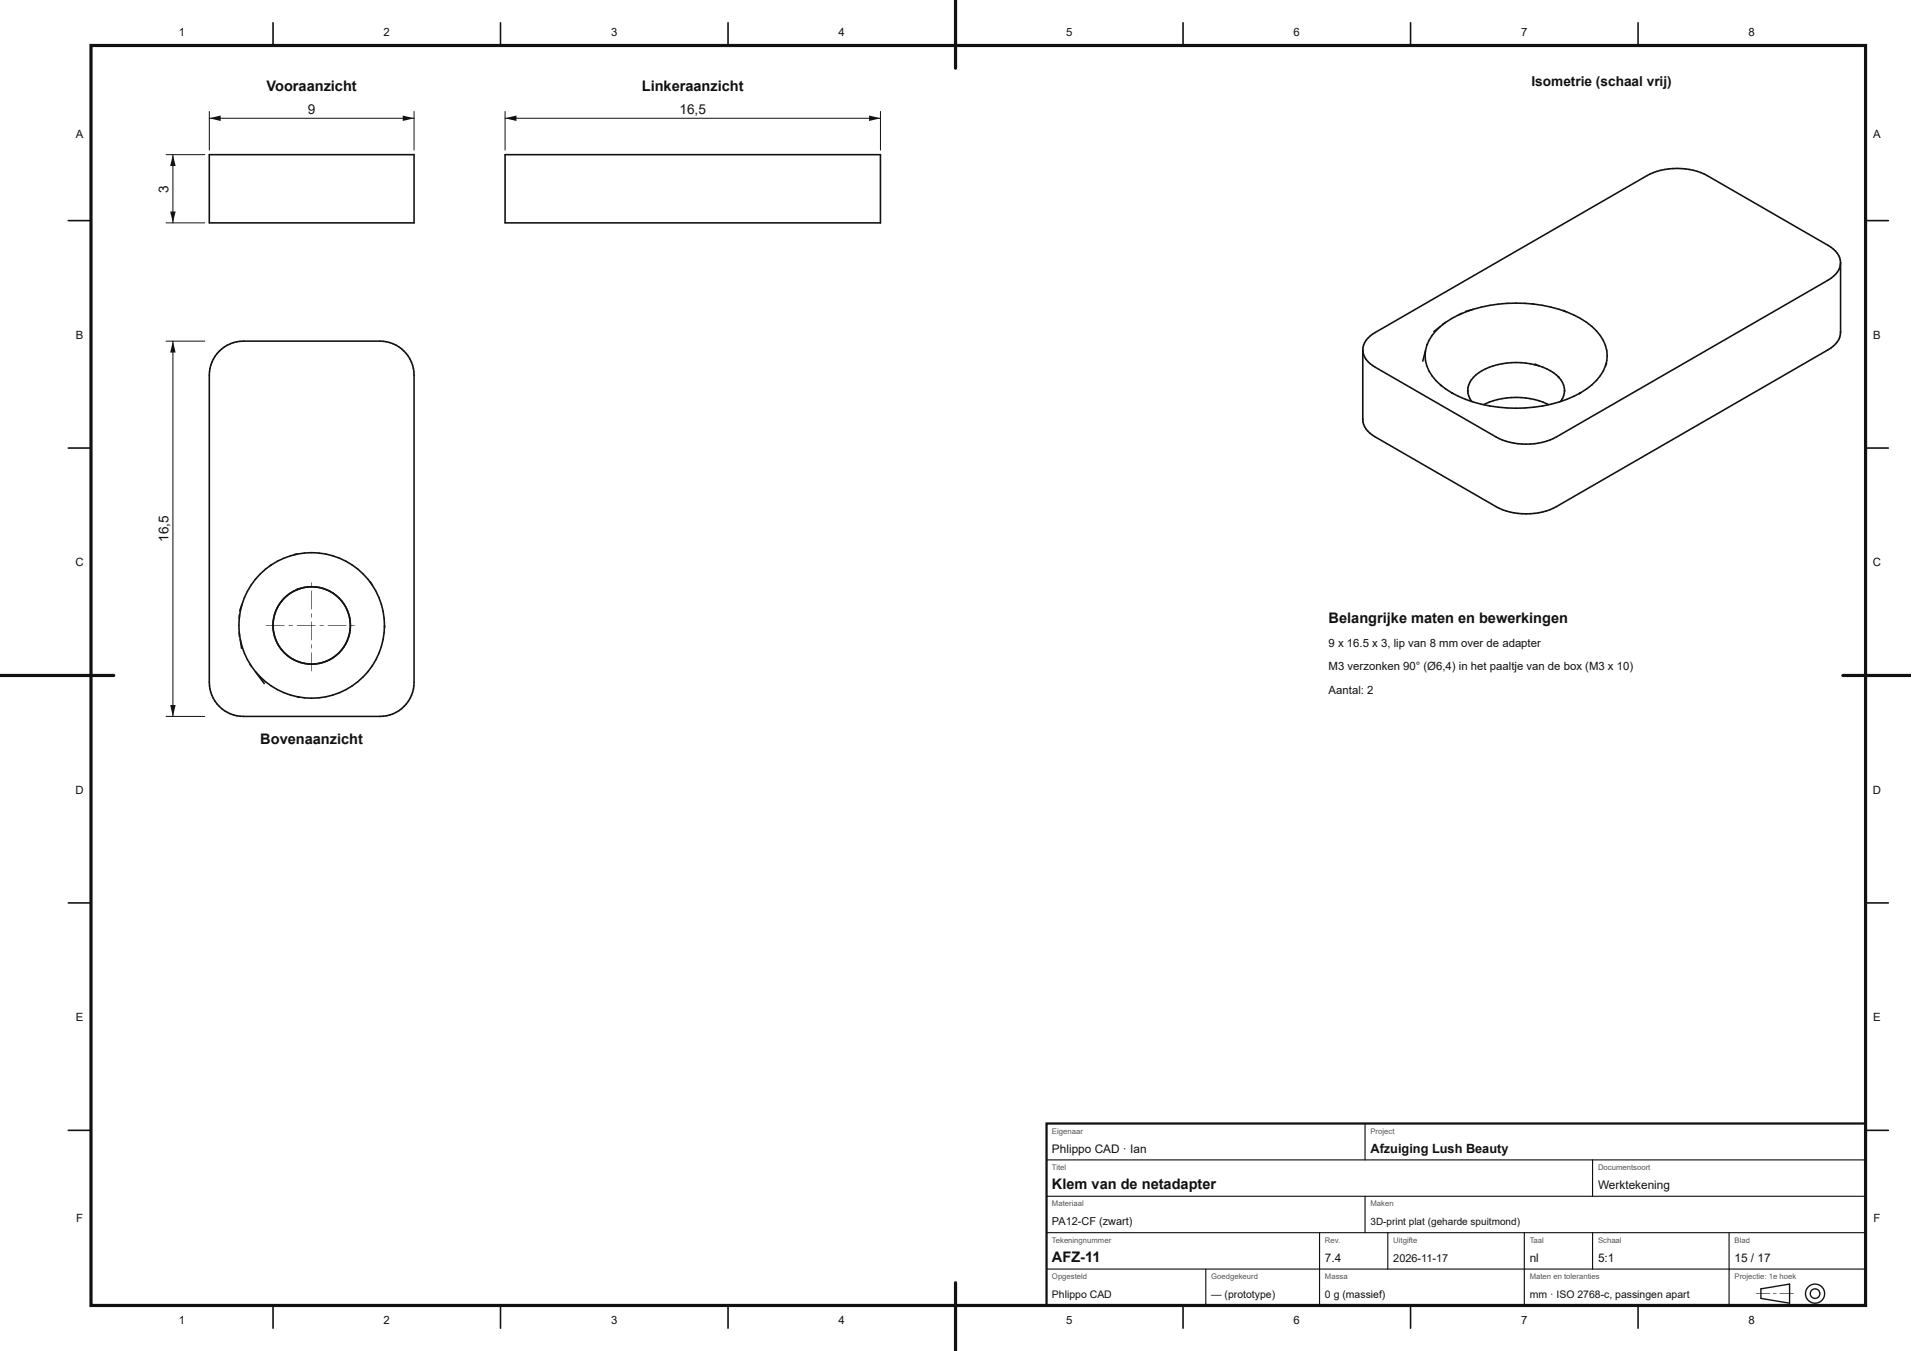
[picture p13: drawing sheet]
<svg xmlns="http://www.w3.org/2000/svg" width="420mm" height="297mm" viewBox="0 0 420 297" stroke-linecap="round" stroke-linejoin="round" font-family="sans-serif">
<defs><g id="words">
<g font-size="3.2" fill="#111">
<text x="58.6" y="20">Vooraanzicht</text>
<text x="141" y="20">Linkeraanzicht</text>
<text x="292" y="137">Belangrijke maten en bewerkingen</text>
<text x="57.2" y="163.5">Bovenaanzicht</text>
<text x="231.2" y="261.4">Klem van de netadapter</text>
<text x="231.2" y="277.4">AFZ-11</text>
</g>
<g font-size="3" fill="#111">
<text x="336.6" y="19">Isometrie (schaal vrij)</text>
<text x="67.7" y="25">9</text>
<text x="149.3" y="25">16,5</text>
<text x="37" y="42.3" transform="rotate(-90 37 42.3)">3</text>
<text x="37" y="119.2" transform="rotate(-90 37 119.2)">16,5</text>
</g>
<text font-size="2.8" fill="#111" x="301.2" y="253.4">Afzuiging Lush Beauty</text>
<g font-size="2.6" fill="#111">
<text x="231.2" y="253.4">Phlippo CAD · Ian</text>
<text x="351.2" y="261.4">Werktekening</text>
<text x="291.2" y="277.4">7.4</text>
<text x="336.2" y="277.4">nl</text>
<text x="351.2" y="277.4">5:1</text>
<text x="381.2" y="277.4">15 / 17</text>
</g>
<g font-size="2.5" fill="#111">
<text x="39.3" y="8">1</text>
<text x="84.3" y="8">2</text>
<text x="134.3" y="8">3</text>
<text x="184.3" y="8">4</text>
<text x="234.3" y="8">5</text>
<text x="284.3" y="8">6</text>
<text x="334.3" y="8">7</text>
<text x="384.3" y="8">8</text>
<text x="16.7" y="30.2">A</text>
<text x="411.7" y="30.2">A</text>
<text x="16.7" y="74.5">B</text>
<text x="411.7" y="74.5">B</text>
<text x="16.6" y="124.5">C</text>
<text x="411.6" y="124.5">C</text>
<text x="292" y="142.2">9 x 16.5 x 3, lip van 8 mm over de adapter</text>
<text x="292" y="147.4">M3 verzonken 90° (Ø6,4) in het paaltje van de box (M3 x 10)</text>
<text x="292" y="152.6">Aantal: 2</text>
<text x="16.6" y="174.5">D</text>
<text x="411.6" y="174.5">D</text>
<text x="16.7" y="224.5">E</text>
<text x="411.7" y="224.5">E</text>
<text x="16.7" y="268.7">F</text>
<text x="411.7" y="268.7">F</text>
<text x="39.3" y="291">1</text>
<text x="84.3" y="291">2</text>
<text x="134.3" y="291">3</text>
<text x="184.3" y="291">4</text>
<text x="234.3" y="291">5</text>
<text x="284.3" y="291">6</text>
<text x="334.3" y="291">7</text>
<text x="384.3" y="291">8</text>
</g>
<g font-size="2.4" fill="#111">
<text x="231.2" y="269.4">PA12-CF (zwart)</text>
<text x="306.2" y="277.4">2026-11-17</text>
</g>
<g font-size="2.3" fill="#111">
<text x="231.2" y="285.4">Phlippo CAD</text>
<text x="266.2" y="285.4">— (prototype)</text>
<text x="291.2" y="285.4">0 g (massief)</text>
<text x="336.2" y="285.4">mm · ISO 2768-c, passingen apart</text>
</g>
<text font-size="2.2" fill="#111" x="301.2" y="269.4">3D-print plat (geharde spuitmond)</text>
<g font-size="1.7" fill="#555">
<text x="231.2" y="249.2">Eigenaar</text>
<text x="301.2" y="249.2">Project</text>
<text x="231.2" y="257.2">Titel</text>
<text x="351.2" y="257.2">Documentsoort</text>
<text x="231.2" y="265.2">Materiaal</text>
<text x="301.2" y="265.2">Maken</text>
<text x="231.2" y="273.2">Tekeningnummer</text>
<text x="291.2" y="273.2">Rev.</text>
<text x="306.2" y="273.2">Uitgifte</text>
<text x="336.2" y="273.2">Taal</text>
<text x="351.2" y="273.2">Schaal</text>
<text x="381.2" y="273.2">Blad</text>
<text x="231.2" y="281.2">Opgesteld</text>
<text x="266.2" y="281.2">Goedgekeurd</text>
<text x="291.2" y="281.2">Massa</text>
<text x="336.2" y="281.2">Maten en toleranties</text>
<text x="381.2" y="281.2">Projectie: 1e hoek</text>
</g>
</g></defs>
<g fill="none" stroke="#111" stroke-width=".35">
<path d="M46 34h45v15h-45zM48.2 77.2a7.5 7.5 0 0 1 5.3-2.2h30a7.5 7.5 0 0 1 7.5 7.5v67.5a7.5 7.5 0 0 1-7.5 7.5h-30a7.5 7.5 0 0 1-7.5-7.5v-67.5a7.5 7.5 0 0 1 2.2-5.3zM52.6 139.1l.5 3.4M52.6 135.1l-.1 2.4 .1 2.4M53.2 132.9l-.6 3M59.6 124.2a16.7 16.7 0 0 0-6.9 10M64.6 121.9a16.2 16.2 0 0 1 17.2 6.7M65.2 129.6a8.5 8.5 0 0 0-5.2 8.3 8.5 8.5 0 0 0 6 7.7M65.4 121.8a16.3 16.3 0 0 0-6 2.5M66 129.4l-.8 .2M71 129.4a8.5 8.5 0 0 1 5.6 10.6 8.5 8.5 0 0 1-10.7 5.6M71.1 129.4a8.5 8.5 0 0 0-5.9 .2"/>
<path d="M81.4 127.9a16.8 16.8 0 0 1 3.1 10M84.5 137.5a16 16 0 0 1-19.1 15.7M52.8 140.6a16 16 0 0 0 2.4 5.8M55 146.1l3.1 4.2M56.1 147.6a16.2 16.2 0 0 0 9.7 5.7"/>
<circle cx="68.5" cy="137.5" r="8.5"/>
</g>
<g fill="#111">
<path d="M58.5 137.5h4.1l-4.1 .1zM63.5 137.5h.9l-.9 .1zM65.3 137.5h4.1l-4.1 .1zM70.3 137.5h.9l-.9 .1zM72.1 137.5h4.1l-4.1 .1zM77.1 137.5h.9l-.9 .1z"/>
<path d="M68.5 143.5h.1l-.1 4.1zM68.5 141.7h.1l-.1 .9zM68.5 136.7h.1l-.1 4.1zM68.5 134.9h.1l-.1 .9zM68.5 129.9h.1l-.1 4.1zM68.5 128.1h.1l-.1 .9z"/>
</g>
<path d="M111 34h82.5v15h-82.5z" fill="none" stroke="#111" stroke-width=".35"/>
<path d="M46 24.5v8.5M46 26h45M91 24.5v8.5" fill="none" stroke="#111" stroke-width=".22"/>
<g fill="#111">
<path d="M46 26l2.5-.6v1.2z"/>
<path d="M88.5 25.4l2.5 .6-2.5 .6z"/>
</g>
<path d="M36.5 34h8.5M38 34v15M36.5 49h8.5" fill="none" stroke="#111" stroke-width=".22"/>
<g fill="#111">
<path d="M37.4 46.5h1.2l-.6 2.5z"/>
<path d="M38 34l.6 2.5h-1.2z"/>
</g>
<path d="M36.5 75h8.5M38 75v82.5M36.5 157.5h8.5" fill="none" stroke="#111" stroke-width=".22"/>
<g fill="#111">
<path d="M37.4 155h1.2l-.6 2.5z"/>
<path d="M38 75l.6 2.5h-1.2z"/>
</g>
<path d="M111 24.5v8.5M111 26h82.5M193.5 24.5v8.5" fill="none" stroke="#111" stroke-width=".22"/>
<g fill="#111">
<path d="M111 26l2.5-.6v1.2z"/>
<path d="M191 25.4l2.5 .6-2.5 .6z"/>
</g>
<g fill="none" stroke="#111" stroke-width=".35">
<path d="M60 5v5M110 5v5M160 5v5M210 5v5M260 5v5M310 5v5M360 5v5M15 48.5h5M404.5 57.8a4.6 4.6 0 0 0-2.8-3.9l-26.5-15.3a14.6 14.6 0 0 0-13.3 0l-59.7 34.5a4.6 4.6 0 0 0-2.7 3.8M404.5 57.8a4.7 4.7 0 0 1-2.8 3.8l-59.7 34.5a14.6 14.6 0 0 1-13.2 0l-26.6-15.4a4.6 4.6 0 0 1-2.7-3.8M404.5 57.8v15.3M410 48.5h5"/>
<path d="M299.5 76.9v15.3M313.3 77.1a8.2 8.2 0 0 0 3.5 7.8M313.6 75.7l-.9 3.7M316.6 71.8a9.7 9.7 0 0 0-3 4.1M317.7 70.9l-2.6 2M321.2 68.9l-4.2 2.4M323.8 68l-3.3 1.3M336.8 66.8a31.1 31.1 0 0 1 7.5 1.8M337.1 66.9a34.6 34.6 0 0 0-15 1.6M343.5 68.2a15.9 15.9 0 0 1 8.9 6.6 7 7 0 0 1 .4 5.6M353.1 79.9a12 12 0 0 1-6.1 6.7M404.5 73v.1"/>
<path d="M404.5 73.1a4.6 4.6 0 0 1-2.8 3.8l-59.7 34.5a14.6 14.6 0 0 1-13.2 0l-26.6-15.3a4.6 4.6 0 0 1-2.7-3.9M15 98.5h5M299.5 92.1v.1M316.6 84.6l2.4 1.8M319 86.4a31.2 31.2 0 0 0 28.4 0l-.3 .1M319 86.4l.3 .1M322.6 85.8a4 4 0 0 0 .8 2.5M322.6 85.8v.3M326.1 89a16.8 16.8 0 0 1 14.2 0M337.3 80.2a15.7 15.7 0 0 0-12.9 2.2 4.6 4.6 0 0 0-1.8 3.4M337.3 80.2l.9 .2M337.3 80.2l.1-.1 .8 .3"/>
<path d="M338.2 80.4a8.1 8.1 0 0 1 5.4 4.2l.2 1.2M342.4 82.8l.2 .2M343.8 85.8a4 4 0 0 1-.8 2.5M343.8 85.8v.3M410 98.5h5M15 148.5h5M410 148.5h5M15 198.5h5M410 198.5h5M15 248.5h5M410 248.5h5M60 287v5"/>
<path d="M110 287v5M160 287v5M210 287v5M260 287v5M310 287v5M360 287v5"/>
</g>
<path d="M20 10h390v277h-390z" fill="none" stroke="#111" stroke-width=".7" stroke-linecap="butt"/>
<path d="M210 0v15M0 148.5h25M405 148.5h14.9M210 282v15" fill="none" stroke="#111" stroke-width=".7"/>
<path d="M230 247h180v40h-180z" fill="none" stroke="#111" stroke-width=".5"/>
<g fill="none" stroke="#111" stroke-width=".25">
<path d="M230 255h180M300 247v8M350 255v8M230 279h180M230 271h180M230 263h180M265 279v8M290 271v16M300 263v8M305 271v8M335 271v16M350 271v8"/>
<path d="M380 271v16"/>
</g>
<path d="M387 283.3l6.3-1v4.2l-6.3-1.1z" fill="none" stroke="#111" stroke-width=".3"/>
<path d="M385.9 284.3l3.1 .1-3.1 .1zM389.7 284.3l.7 .1-.7 .1zM391.1 284.3l3.1 .1-3.1 .1z" fill="#111"/>
<g fill="none" stroke="#111" stroke-width=".3">
<circle cx="398.9" cy="284.4" r="1.05"/>
<circle cx="398.9" cy="284.4" r="2.1"/>
</g>
<use href="#words"/>
</svg>
